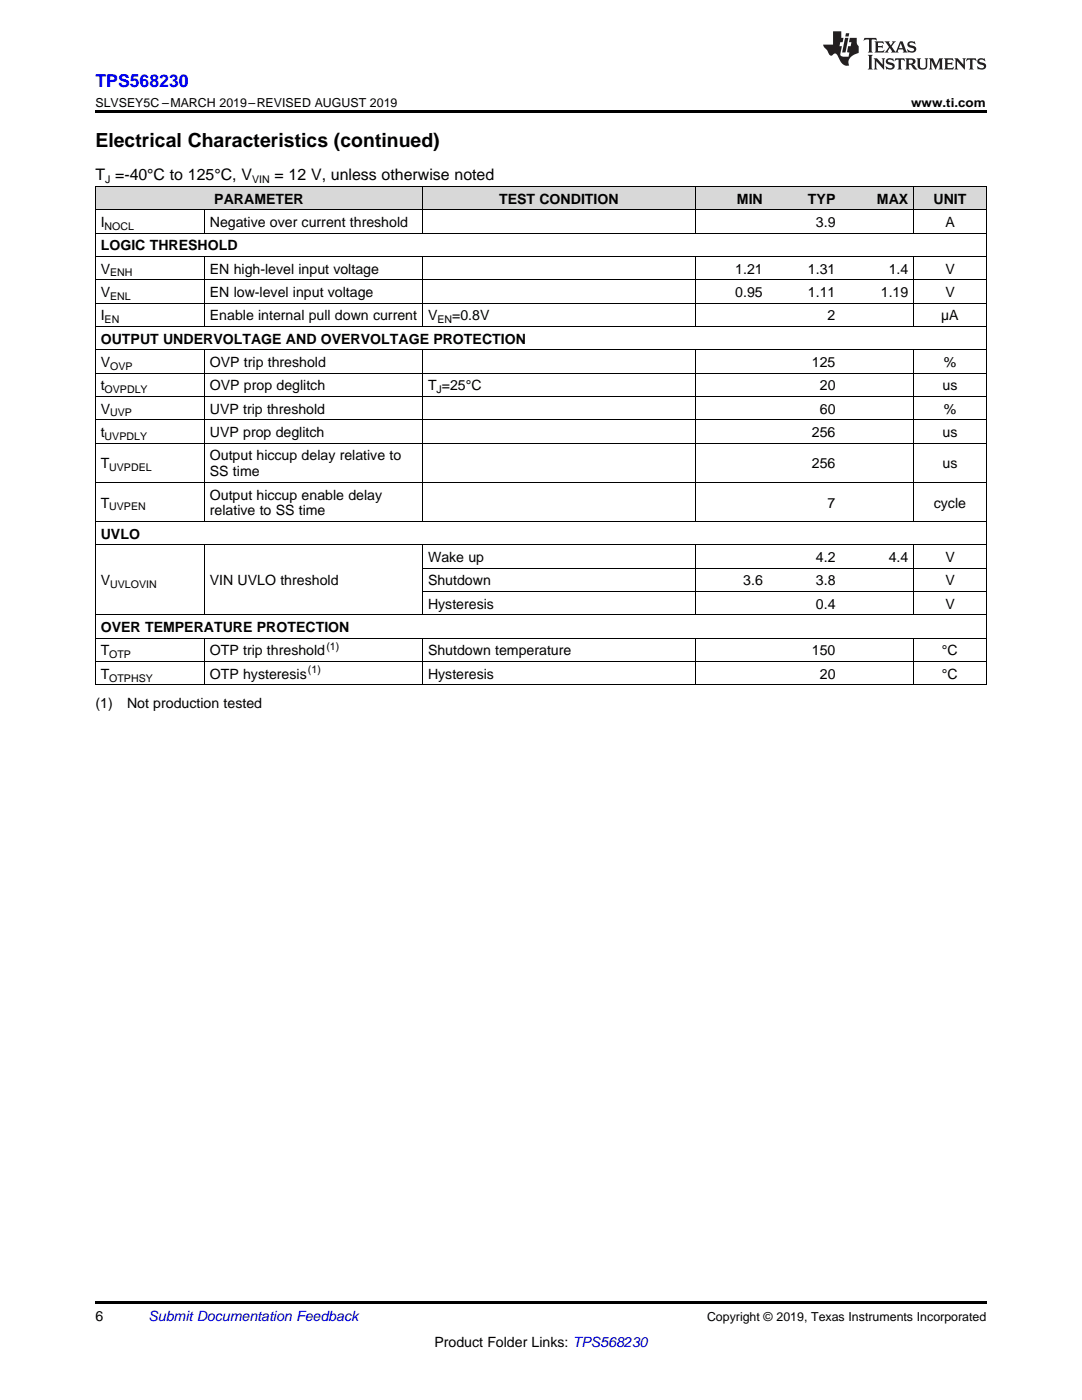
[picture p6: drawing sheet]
<svg xmlns="http://www.w3.org/2000/svg" width="216mm" height="279mm" viewBox="0 0 216 279" stroke-linecap="round" stroke-linejoin="round" font-family="sans-serif">
<defs><g id="words">
<text font-size="3.9" x="19" y="29.3">Electrical Characteristics (continued)</text>
<text font-size="3.5" fill="#00f" x="19" y="17.3">TPS568230</text>
<g font-size="3.2">
<text x="19" y="36">T =-40°C to 125°C, V</text>
<text x="54.8" y="36">= 12 V, unless otherwise noted</text>
</g>
<g font-size="2.8">
<text x="42.8" y="40.6">PARAMETER</text>
<text x="99.6" y="40.6">TEST CONDITION</text>
<text x="147" y="40.6">MIN</text>
<text x="161.2" y="40.6">TYP</text>
<text x="175" y="40.6">MAX</text>
<text x="186.3" y="40.6">UNIT</text>
<text x="20.1" y="45.3">I</text>
<text x="41.9" y="45.3">Negative over current threshold</text>
<text x="162.8" y="45.3">3.9</text>
<text x="188.6" y="45.3">A</text>
<text x="20.1" y="50">LOGIC THRESHOLD</text>
<text x="20.1" y="54.6">V</text>
<text x="20.1" y="59.3">V</text>
<text x="41.9" y="54.6">EN high-level input voltage</text>
<text x="41.9" y="59.3">EN low-level input voltage</text>
<text x="146.7" y="54.6">1.21</text>
<text x="146.7" y="59.3">0.95</text>
<text x="161.2" y="54.6">1.31</text>
<text x="161.2" y="59.3">1.11</text>
<text x="175.8" y="59.3">1.19</text>
<text x="177.3" y="54.6">1.4</text>
<text x="188.6" y="54.6">V</text>
<text x="188.6" y="59.3">V</text>
<text x="20.1" y="63.9">I</text>
<text x="41.9" y="63.9">Enable internal pull down current</text>
<text x="85.4" y="63.9">V</text>
<text x="90.2" y="63.9">=0.8V</text>
<text x="165.1" y="63.9">2</text>
<text x="187.8" y="63.9">µA</text>
<text x="20.1" y="68.6">OUTPUT UNDERVOLTAGE AND OVERVOLTAGE PROTECTION</text>
<text x="20.1" y="73.2">V</text>
<text x="20.1" y="77.9">t</text>
<text x="41.9" y="73.2">OVP trip threshold</text>
<text x="41.9" y="77.9">OVP prop deglitch</text>
<text x="85.4" y="77.9">T =25°C</text>
<text x="162" y="73.2">125</text>
<text x="163.6" y="77.9">20</text>
<text x="188.1" y="77.9">us</text>
<text x="188.3" y="73.2">%</text>
<text x="20.1" y="82.5">V</text>
<text x="41.9" y="82.5">UVP trip threshold</text>
<text x="163.6" y="82.5">60</text>
<text x="188.3" y="82.5">%</text>
<text x="20.1" y="87.2">t</text>
<text x="41.9" y="87.2">UVP prop deglitch</text>
<text x="162" y="87.2">256</text>
<text x="188.1" y="87.2">us</text>
<text x="20.1" y="93.5">T</text>
<text x="41.9" y="91.9">Output hiccup delay relative to</text>
<text x="41.9" y="95">SS time</text>
<text x="162" y="93.5">256</text>
<text x="188.1" y="93.5">us</text>
<text x="20.1" y="101.3">T</text>
<text x="41.9" y="99.7">Output hiccup enable delay</text>
<text x="165.1" y="101.3">7</text>
<text x="186.3" y="101.3">cycle</text>
<text x="20.1" y="107.5">UVLO</text>
<text x="41.9" y="102.9">relative to SS time</text>
<text x="85.4" y="112.2">Wake up</text>
<text x="162.8" y="112.2">4.2</text>
<text x="177.3" y="112.2">4.4</text>
<text x="188.6" y="112.2">V</text>
<text x="20.1" y="116.8">V</text>
<text x="41.9" y="116.8">VIN UVLO threshold</text>
<text x="85.4" y="116.8">Shutdown</text>
<text x="148.3" y="116.8">3.6</text>
<text x="162.8" y="116.8">3.8</text>
<text x="188.6" y="116.8">V</text>
<text x="85.4" y="121.5">Hysteresis</text>
<text x="162.8" y="121.5">0.4</text>
<text x="188.6" y="121.5">V</text>
<text x="20.1" y="126.2">OVER TEMPERATURE PROTECTION</text>
<text x="20.1" y="130.8">T</text>
<text x="41.9" y="130.8">OTP trip threshold</text>
<text x="85.4" y="130.8">Shutdown temperature</text>
<text x="162" y="130.8">150</text>
<text x="188" y="130.8">°C</text>
<text x="20.1" y="135.5">T</text>
<text x="41.9" y="135.5">OTP hysteresis</text>
<text x="85.4" y="135.5">Hysteresis</text>
<text x="163.6" y="135.5">20</text>
<text x="188" y="135.5">°C</text>
<text x="19" y="141.3">(1)</text>
<text x="25.4" y="141.3">Not production tested</text>
<text x="19" y="263.6">6</text>
<text x="86.7" y="268.9">Product Folder Links: TPS568230</text>
</g>
<text font-size="2.8" fill="#0000c8" x="29.6" y="263.6">Submit Documentation Feedback</text>
<g font-size="2.5">
<text x="19" y="21.4">SLVSEY5C –MARCH 2019–REVISED AUGUST 2019</text>
<text x="181.8" y="21.4">www.ti.com</text>
<text x="141.1" y="263.6">Copyright © 2019, Texas Instruments Incorporated</text>
</g>
<g font-size="2.1">
<text x="21" y="36.6">J</text>
<text x="50.3" y="36.6">VIN</text>
<text x="20.9" y="45.9">NOCL</text>
<text x="22" y="55.2">ENH</text>
<text x="22" y="59.8">ENL</text>
<text x="20.9" y="64.5">EN</text>
<text x="87.3" y="64.5">EN</text>
<text x="22" y="73.8">OVP</text>
<text x="20.9" y="78.5">OVPDLY</text>
<text x="22" y="83.1">UVP</text>
<text x="87.1" y="78.5">J</text>
<text x="20.9" y="87.8">UVPDLY</text>
<text x="21.8" y="94">UVPDEL</text>
<text x="21.8" y="101.8">UVPEN</text>
<text x="22" y="117.4">UVLOVIN</text>
<text x="21.8" y="131.4">OTP</text>
<text x="65.1" y="129.7">(1)</text>
<text x="21.8" y="136">OTPHSY</text>
<text x="61.5" y="134.3">(1)</text>
</g>
</g></defs>
<g fill="#d8d8d8">
<path d="M19 37.3h21.8v4.6h-21.8z"/>
<path d="M40.8 37.3h43.5v4.6h-43.5z"/>
<path d="M84.3 37.3h54.5v4.6h-54.5z"/>
<path d="M138.8 37.3h14.5v4.6h-14.5z"/>
<path d="M153.3 37.3h14.5v4.6h-14.5z"/>
<path d="M167.8 37.3h14.5v4.6h-14.5z"/>
<path d="M182.3 37.3h14.5v4.6h-14.5z"/>
</g>
<path d="M19 22h177.8v.5h-177.8zM19 259.7h177.8v.5h-177.8z" fill="#000"/>
<g fill="none" stroke="#000" stroke-width=".2">
<path d="M19 37.2h177.8M19.1 37.2v99.5M84.3 37.2v9.4M138.7 37.2v9.4M182.3 37.2v9.4M196.8 37.2v99.5M19 55.8h177.8M19 51.2h177.8M19 46.5h177.8M19 41.9h177.8M40.8 41.9v4.7M40.8 51.2v14"/>
<path d="M84.3 51.2v14M138.7 51.2v14M182.3 51.2v14M19 79.1h177.8M19 74.5h177.8M19 69.8h177.8M19 65.1h177.8M19 60.5h177.8M40.8 69.8v34.3M84.3 69.8v34.3M138.7 69.8v34.3M182.3 69.8v34.3"/>
<path d="M19 96.3h177.8M19 88.4h177.8M19 83.8h177.8M19 108.7h177.8M19 104.1h177.8M40.8 108.8v14M84.3 108.8v14M84.3 118.1h112.5M84.3 113.4h112.5M138.7 108.8v14M182.3 108.8v14M19 136.7h177.8"/>
<path d="M19 132h177.8M19 127.4h177.8M19 122.7h177.8M40.8 127.4v9.3M84.3 127.4v9.3M138.7 127.4v9.3M182.3 127.4v9.3"/>
</g>
<g fill="#231f20">
<path d="M172.5 7.6l-.1 .5 .4-.2h.6v.1v2.1l-.2 .4h.9l-.2-.4v-2.1l.1-.1h.5l.5 .2-.2-.5zM174.5 8.3l.2 .3v1.5l-.2 .4h1.8l.2-.6a1.04 1.04 0 0 1-1.3 .2v-.7h.6l.3 .2v-.6l-.3 .2h-.6v-.6l.8-.1 .4 .3-.2-.5zM176.5 8.3l.9 1.1-.9 1.1h.8l-.2-.2 .4-.7 .5 .7-.2 .2h1.5l-.2-.2 .2-.4h.9l.1 .4-.2 .2h1l-.3-.3-.7-1.9h-.5l-.9 2-.8-1 .9-1h-.8l.1 .3-.4 .5-.3-.6 .1-.2zM179.7 8.6l.4 1h-.7zM181.3 8.4a.63 .63 0 0 0-.2 .7 .63 .63 0 0 0 .6 .4l.6 .2 .1 .2a.75 .75 0 0 1-.7 .4 .75 .75 0 0 1-.6-.5l.1 .7 .1-.1a1.11 1.11 0 0 0 1.5-.6 1.13 1.13 0 0 0-1.2-.8l-.1-.4a1.04 1.04 0 0 1 1.2 .2l-.2-.5-.2 .1-.4-.2zM173.2 10.9l.2 .4v2.2l-.2 .4h1l-.3-.4v-2.2l.3-.4zM174.3 11.6l.3 .4v1.5l-.3 .4h.8l-.2-.4v-1.3l1.5 1.7v-1.9l.2-.4h-.7l.2 .4v.9l-1.1-1.3zM177 11.8a.62 .62 0 0 0-.2 .7 .62 .62 0 0 0 .6 .4l.6 .1 .1 .3a.76 .76 0 0 1-.7 .3 .76 .76 0 0 1-.7-.4l.2 .7 .1-.1a1.11 1.11 0 0 0 1.5-.6 1.13 1.13 0 0 0-1.2-.8l-.1-.4a1.04 1.04 0 0 1 1.2 .2l-.2-.6-.2 .1-.5-.1zM178.7 11.6l-.2 .6a.61 .61 0 0 1 .8-.3v1.6l-.2 .4h.9l-.2-.4v-1.6a.63 .63 0 0 1 .7 .3l-.1-.6zM180.6 11.6l.3 .4v1.5l-.3 .4h1l-.2-.2-.1-.8 .6 .2a.76 .76 0 0 0 1.2 .7l-1-1a.58 .58 0 0 0 .6-.5 .58 .58 0 0 0-.5-.6zM181.4 11.9h.1a.45 .45 0 0 1 .5 .1 .45 .45 0 0 1 .1 .5l-.8 .2zM182.9 11.6l.2 .2a2.17 2.17 0 0 0 .3 1.9 .99 .99 0 0 0 1.6-.6v-1.1l.2-.4h-.7l.2 .2a1.92 1.92 0 0 1-.2 1.8 .6 .6 0 0 1-.9-.5v-1.1l.2-.4zM185.4 11.6l.2 .4v1.5l-.2 .4h.7l-.2-.4v-1.4l.8 1.8 .8-1.8v1.4l-.2 .4h.9l-.2-.4v-1.5l.2-.4h-.8l-.6 1.5-.6-1.5zM188.4 11.6l.2 .4v1.5l-.2 .4h1.8l.1-.6a1.04 1.04 0 0 1-1.2 .1v-.6h.5l.4 .2v-.6l-.4 .2h-.5v-.7h.8l.3 .3-.1-.6zM190.5 11.6l.2 .4v1.5l-.2 .4h.7l-.2-.4v-1.3l1.5 1.7v-1.9l.2-.4h-.7l.2 .4v.9l-1.1-1.3zM192.9 11.6l-.1 .6a.61 .61 0 0 1 .7-.3l.1 1.6-.3 .4h1l-.3-.4 .1-1.6a.63 .63 0 0 1 .7 .3l-.1-.6zM195.2 11.8a.62 .62 0 0 0-.2 .7 .62 .62 0 0 0 .6 .4l.6 .1 .1 .3a.76 .76 0 0 1-.7 .3 .76 .76 0 0 1-.6-.4l.1 .7 .1-.1a1.11 1.11 0 0 0 1.6-.6 1.13 1.13 0 0 0-1.3-.8l-.1-.4a1.04 1.04 0 0 1 1.2 .2l-.1-.6-.2 .1-.5-.1z"/>
<path d="M166.2 6.3v2.6h-1.9v.4l.8 .9a.91 .91 0 0 0 1 .8 .56 .56 0 0 1 .5-.3 .56 .56 0 0 1 .5 .3l.4 .8a1.53 1.53 0 0 0 1.9 1.2 1.54 1.54 0 0 1 1-2.1l.9-.3v-1.4a1.52 1.52 0 0 1-.4-1.6h-1.3l-.2 .8h.5l-.2 .8h-.5l-.1 1v.2l.4 .1-.2 .8a1.93 1.93 0 0 1-1.6-.3l.3-1.8h-.5l.2-.8h.4l.2-.8h-.4v-1.3zM168.6 7.6l-.6 2.9h.7l.6-2.9zM168.8 6.6l-.1 .7h.6l.2-.7z"/>
</g>
<use href="#words"/>
</svg>
